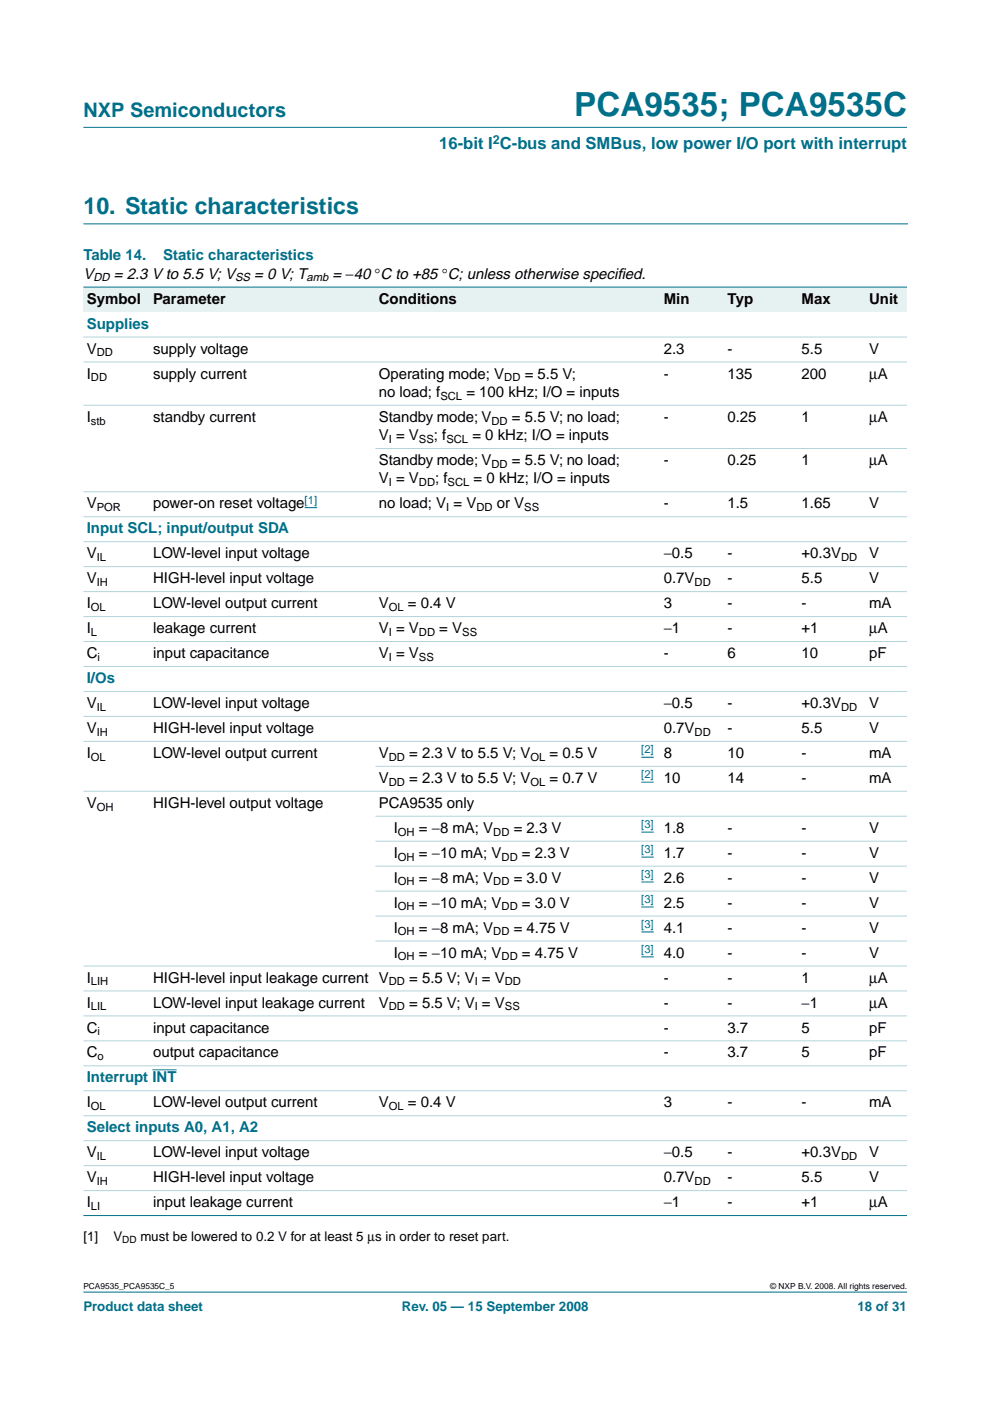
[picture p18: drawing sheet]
<svg xmlns="http://www.w3.org/2000/svg" width="210mm" height="297mm" viewBox="0 0 210 297" stroke-linecap="round" stroke-linejoin="round" font-family="sans-serif">
<defs><g id="words">
<text font-size="7.1" fill="#00708a" x="121.7" y="24.7">PCA9535; PCA9535C</text>
<text font-size="4.9" fill="#00708a" x="17.7" y="45.5">10. Static characteristics</text>
<text font-size="4.2" fill="#00708a" x="17.7" y="24.9">NXP Semiconductors</text>
<text font-size="3.5" fill="#00708a" x="93.1" y="31.6">16-bit I C-bus and SMBus, low power I/O port with interrupt</text>
<g font-size="3.2" fill="#00708a">
<text x="17.7" y="55.2">Table 14.</text>
<text x="34.6" y="55.2">Static characteristics</text>
<text x="18.4" y="69.7">Supplies</text>
<text x="18.4" y="113.1">Input SCL; input/output SDA</text>
<text x="18.4" y="144.8">I/Os</text>
<text x="18.4" y="229.5">Interrupt INT</text>
<text x="18.4" y="240.1">Select inputs A0, A1, A2</text>
</g>
<g font-size="3.2">
<text x="17.7" y="59.1">V</text>
<text x="24.1" y="59.1">= 2.3 V to 5.5 V; V</text>
<text x="53.9" y="59.1">= 0 V; T</text>
<text x="70.5" y="59.1">= −40 °C to +85 °C; unless otherwise specif</text>
<text x="130.9" y="59.1">ied.</text>
<text x="18.4" y="64.4">Symbol</text>
<text x="32.5" y="64.4">Parameter</text>
<text x="80.3" y="64.4">Conditions</text>
<text x="140.7" y="64.4">Min</text>
<text x="154.2" y="64.4">Typ</text>
<text x="170" y="64.4">Max</text>
<text x="184.3" y="64.4">Unit</text>
<text x="18.4" y="75">V</text>
<text x="32.5" y="75">supply voltage</text>
<text x="140.7" y="75">2.3</text>
<text x="154.2" y="75">-</text>
<text x="170" y="75">5.5</text>
<text x="184.3" y="75">V</text>
<text x="18.4" y="80.3">I</text>
<text x="32.5" y="80.3">supply current</text>
<text x="80.3" y="80.3">Operating mode; V</text>
<text x="111.2" y="80.3">= 5.5 V;</text>
<text x="140.7" y="80.3">-</text>
<text x="154.2" y="80.3">135</text>
<text x="170" y="80.3">200</text>
<text x="184.3" y="80.3">µA</text>
<text x="18.4" y="89.4">I</text>
<text x="32.5" y="89.4">standby current</text>
<text x="80.3" y="84.2">no load; f</text>
<text x="80.3" y="89.4">Standby mode; V</text>
<text x="98.9" y="84.2">= 100 kHz; I/O = inputs</text>
<text x="108.5" y="89.4">= 5.5 V; no load;</text>
<text x="140.7" y="89.4">-</text>
<text x="154.2" y="89.4">0.25</text>
<text x="170" y="89.4">1</text>
<text x="184.3" y="89.4">µA</text>
<text x="80.3" y="93.3">V = V</text>
<text x="92" y="93.3">; f</text>
<text x="100.2" y="93.3">= 0 kHz; I/O = inputs</text>
<text x="80.3" y="98.6">Standby mode; V</text>
<text x="108.5" y="98.6">= 5.5 V; no load;</text>
<text x="140.7" y="98.6">-</text>
<text x="154.2" y="98.6">0.25</text>
<text x="170" y="98.6">1</text>
<text x="184.3" y="98.6">µA</text>
<text x="18.4" y="107.8">V</text>
<text x="32.5" y="107.8">power-on reset voltage</text>
<text x="80.3" y="107.8">no load; V = V</text>
<text x="80.3" y="102.5">V = V</text>
<text x="92.3" y="102.5">; f</text>
<text x="100.4" y="102.5">= 0 kHz; I/O = inputs</text>
<text x="105.3" y="107.8">or V</text>
<text x="140.7" y="107.8">-</text>
<text x="154.2" y="107.8">1.5</text>
<text x="170" y="107.8">1.65</text>
<text x="184.3" y="107.8">V</text>
<text x="18.4" y="118.4">V</text>
<text x="32.5" y="118.4">LOW-level input voltage</text>
<text x="140.7" y="118.4">−0.5</text>
<text x="154.2" y="118.4">-</text>
<text x="170" y="118.4">+0.3V</text>
<text x="184.3" y="118.4">V</text>
<text x="18.4" y="123.7">V</text>
<text x="32.5" y="123.7">HIGH-level input voltage</text>
<text x="140.7" y="123.7">0.7V</text>
<text x="154.2" y="123.7">-</text>
<text x="170" y="123.7">5.5</text>
<text x="184.3" y="123.7">V</text>
<text x="18.4" y="129">I</text>
<text x="32.5" y="129">LOW-level output current</text>
<text x="80.3" y="129">V</text>
<text x="86.5" y="129">= 0.4 V</text>
<text x="140.7" y="129">3</text>
<text x="154.2" y="129">-</text>
<text x="170" y="129">-</text>
<text x="184.3" y="129">mA</text>
<text x="18.4" y="134.2">I</text>
<text x="32.5" y="134.2">leakage current</text>
<text x="80.3" y="134.2">V = V</text>
<text x="93.1" y="134.2">= V</text>
<text x="140.7" y="134.2">−1</text>
<text x="154.2" y="134.2">-</text>
<text x="170" y="134.2">+1</text>
<text x="184.3" y="134.2">µA</text>
<text x="18.4" y="139.5">C</text>
<text x="32.5" y="139.5">input capacitance</text>
<text x="80.3" y="139.5">V = V</text>
<text x="140.7" y="139.5">-</text>
<text x="154.2" y="139.5">6</text>
<text x="170" y="139.5">10</text>
<text x="184.3" y="139.5">pF</text>
<text x="18.4" y="155.4">V</text>
<text x="18.4" y="150.1">V</text>
<text x="32.5" y="150.1">LOW-level input voltage</text>
<text x="32.5" y="155.4">HIGH-level input voltage</text>
<text x="140.7" y="155.4">0.7V</text>
<text x="140.7" y="150.1">−0.5</text>
<text x="154.2" y="155.4">-</text>
<text x="154.2" y="150.1">-</text>
<text x="170" y="155.4">5.5</text>
<text x="170" y="150.1">+0.3V</text>
<text x="184.3" y="155.4">V</text>
<text x="184.3" y="150.1">V</text>
<text x="18.4" y="160.7">I</text>
<text x="32.5" y="160.7">LOW-level output current</text>
<text x="80.3" y="160.7">V</text>
<text x="86.7" y="160.7">= 2.3 V to 5.5 V; V</text>
<text x="116.5" y="160.7">= 0.5 V</text>
<text x="140.7" y="160.7">8</text>
<text x="154.2" y="160.7">10</text>
<text x="170" y="160.7">-</text>
<text x="184.3" y="160.7">mA</text>
<text x="80.3" y="166">V</text>
<text x="86.7" y="166">= 2.3 V to 5.5 V; V</text>
<text x="116.5" y="166">= 0.7 V</text>
<text x="140.7" y="166">10</text>
<text x="154.2" y="166">14</text>
<text x="170" y="166">-</text>
<text x="184.3" y="166">mA</text>
<text x="18.4" y="171.3">V</text>
<text x="32.5" y="171.3">HIGH-level output voltage</text>
<text x="80.3" y="171.3">PCA9535 only</text>
<text x="83.5" y="176.6">I</text>
<text x="88.8" y="176.6">= −8 mA; V</text>
<text x="108.9" y="176.6">= 2.3 V</text>
<text x="140.7" y="176.6">1.8</text>
<text x="154.2" y="176.6">-</text>
<text x="170" y="176.6">-</text>
<text x="184.3" y="176.6">V</text>
<text x="83.5" y="181.9">I</text>
<text x="88.8" y="181.9">= −10 mA; V</text>
<text x="110.7" y="181.9">= 2.3 V</text>
<text x="140.7" y="181.9">1.7</text>
<text x="154.2" y="181.9">-</text>
<text x="170" y="181.9">-</text>
<text x="184.3" y="181.9">V</text>
<text x="83.5" y="187.2">I</text>
<text x="88.8" y="187.2">= −8 mA; V</text>
<text x="108.9" y="187.2">= 3.0 V</text>
<text x="140.7" y="187.2">2.6</text>
<text x="154.2" y="187.2">-</text>
<text x="170" y="187.2">-</text>
<text x="184.3" y="187.2">V</text>
<text x="83.5" y="192.5">I</text>
<text x="83.5" y="197.7">I</text>
<text x="88.8" y="192.5">= −10 mA; V</text>
<text x="88.8" y="197.7">= −8 mA; V</text>
<text x="108.9" y="197.7">= 4.75 V</text>
<text x="110.7" y="192.5">= 3.0 V</text>
<text x="140.7" y="192.5">2.5</text>
<text x="140.7" y="197.7">4.1</text>
<text x="154.2" y="192.5">-</text>
<text x="154.2" y="197.7">-</text>
<text x="170" y="192.5">-</text>
<text x="170" y="197.7">-</text>
<text x="184.3" y="192.5">V</text>
<text x="184.3" y="197.7">V</text>
<text x="83.5" y="203">I</text>
<text x="88.8" y="203">= −10 mA; V</text>
<text x="110.7" y="203">= 4.75 V</text>
<text x="140.7" y="203">4.0</text>
<text x="154.2" y="203">-</text>
<text x="170" y="203">-</text>
<text x="184.3" y="203">V</text>
<text x="18.4" y="208.3">I</text>
<text x="32.5" y="208.3">HIGH-level input leakage current V</text>
<text x="86.7" y="208.3">= 5.5 V; V = V</text>
<text x="140.7" y="208.3">-</text>
<text x="154.2" y="208.3">-</text>
<text x="170" y="208.3">1</text>
<text x="184.3" y="208.3">µA</text>
<text x="18.4" y="213.6">I</text>
<text x="32.5" y="213.6">LOW-level input leakage current</text>
<text x="80.3" y="213.6">V</text>
<text x="86.7" y="213.6">= 5.5 V; V = V</text>
<text x="140.7" y="213.6">-</text>
<text x="154.2" y="213.6">-</text>
<text x="170" y="213.6">−1</text>
<text x="184.3" y="213.6">µA</text>
<text x="18.4" y="218.9">C</text>
<text x="32.5" y="218.9">input capacitance</text>
<text x="140.7" y="218.9">-</text>
<text x="154.2" y="218.9">3.7</text>
<text x="170" y="218.9">5</text>
<text x="184.3" y="218.9">pF</text>
<text x="18.4" y="224.2">C</text>
<text x="32.5" y="224.2">output capacitance</text>
<text x="140.7" y="224.2">-</text>
<text x="154.2" y="224.2">3.7</text>
<text x="170" y="224.2">5</text>
<text x="184.3" y="224.2">pF</text>
<text x="18.4" y="234.8">I</text>
<text x="32.5" y="234.8">LOW-level output current</text>
<text x="80.3" y="234.8">V</text>
<text x="86.5" y="234.8">= 0.4 V</text>
<text x="140.7" y="234.8">3</text>
<text x="154.2" y="234.8">-</text>
<text x="170" y="234.8">-</text>
<text x="184.3" y="234.8">mA</text>
<text x="18.4" y="245.4">V</text>
<text x="32.5" y="245.4">LOW-level input voltage</text>
<text x="140.7" y="245.4">−0.5</text>
<text x="154.2" y="245.4">-</text>
<text x="170" y="245.4">+0.3V</text>
<text x="184.3" y="245.4">V</text>
<text x="18.4" y="250.7">V</text>
<text x="32.5" y="250.7">HIGH-level input voltage</text>
<text x="140.7" y="250.7">0.7V</text>
<text x="154.2" y="250.7">-</text>
<text x="170" y="250.7">5.5</text>
<text x="184.3" y="250.7">V</text>
<text x="18.4" y="256">I</text>
<text x="32.5" y="256">input leakage current</text>
<text x="140.7" y="256">−1</text>
<text x="154.2" y="256">-</text>
<text x="170" y="256">+1</text>
<text x="184.3" y="256">µA</text>
</g>
<g font-size="2.8">
<text x="17.7" y="263.1">[1]</text>
<text x="24" y="263.1">V</text>
<text x="29.8" y="263.1">must be lowered to 0.2 V for at least 5 µs in order to reset part.</text>
</g>
<g font-size="2.8" fill="#00708a">
<text x="17.7" y="278">Product data sheet</text>
<text x="85.2" y="278">Rev. 05 — 15 September 2008</text>
<text x="181.8" y="278">18 of 31</text>
</g>
<text font-size="2.6" fill="#00708a" x="104.5" y="30.5">2</text>
<g font-size="2.4">
<text x="19.8" y="59.7">DD</text>
<text x="49.9" y="59.7">SS</text>
<text x="65" y="59.7">amb</text>
<text x="20.5" y="75.6">DD</text>
<text x="19.3" y="80.8">DD</text>
<text x="106.9" y="80.8">DD</text>
<text x="93.4" y="84.7">SCL</text>
<text x="19.3" y="90">stb</text>
<text x="82.4" y="93.9">I</text>
<text x="88.8" y="93.9">SS</text>
<text x="94.6" y="93.9">SCL</text>
<text x="104.2" y="90">DD</text>
<text x="104.2" y="99.2">DD</text>
<text x="82.4" y="103.1">I</text>
<text x="88.8" y="103.1">DD</text>
<text x="94.9" y="103.1">SCL</text>
<text x="20.5" y="108.4">POR</text>
<text x="94.6" y="108.4">I</text>
<text x="101" y="108.4">DD</text>
<text x="111.1" y="108.4">SS</text>
<text x="20.5" y="118.9">IL</text>
<text x="178.3" y="118.9">DD</text>
<text x="20.5" y="124.2">IH</text>
<text x="147.3" y="124.2">DD</text>
<text x="19.3" y="129.5">OL</text>
<text x="82.4" y="129.5">OL</text>
<text x="19.3" y="134.8">L</text>
<text x="82.4" y="134.8">I</text>
<text x="88.8" y="134.8">DD</text>
<text x="98" y="134.8">SS</text>
<text x="20.7" y="140.1">i</text>
<text x="82.4" y="140.1">I</text>
<text x="88.8" y="140.1">SS</text>
<text x="20.5" y="150.7">IL</text>
<text x="20.5" y="156">IH</text>
<text x="147.3" y="156">DD</text>
<text x="178.3" y="150.7">DD</text>
<text x="19.3" y="161.3">OL</text>
<text x="82.4" y="161.3">DD</text>
<text x="112.5" y="161.3">OL</text>
<text x="82.4" y="166.6">DD</text>
<text x="112.5" y="166.6">OL</text>
<text x="20.5" y="171.9">OH</text>
<text x="84.4" y="177.2">OH</text>
<text x="104.6" y="177.2">DD</text>
<text x="84.4" y="182.4">OH</text>
<text x="106.4" y="182.4">DD</text>
<text x="84.4" y="187.7">OH</text>
<text x="104.6" y="187.7">DD</text>
<text x="84.4" y="193">OH</text>
<text x="106.4" y="193">DD</text>
<text x="84.4" y="198.3">OH</text>
<text x="84.4" y="203.6">OH</text>
<text x="104.6" y="198.3">DD</text>
<text x="106.4" y="203.6">DD</text>
<text x="19.3" y="208.9">LIH</text>
<text x="82.4" y="208.9">DD</text>
<text x="100.6" y="208.9">I</text>
<text x="107" y="208.9">DD</text>
<text x="19.3" y="214.2">LIL</text>
<text x="82.4" y="214.2">DD</text>
<text x="100.6" y="214.2">I</text>
<text x="107" y="214.2">SS</text>
<text x="20.7" y="219.5">i</text>
<text x="20.7" y="224.8">o</text>
<text x="19.3" y="235.4">OL</text>
<text x="82.4" y="235.4">OL</text>
<text x="20.5" y="245.9">IL</text>
<text x="178.3" y="245.9">DD</text>
<text x="20.5" y="251.2">IH</text>
<text x="147.3" y="251.2">DD</text>
<text x="19.3" y="256.5">LI</text>
</g>
<g font-size="2.4" fill="#00f">
<text x="64.6" y="106.8">[1]</text>
<text x="136" y="159.8">[2]</text>
<text x="136" y="165">[2]</text>
<text x="136" y="175.6">[3]</text>
<text x="136" y="180.9">[3]</text>
<text x="136" y="186.2">[3]</text>
<text x="136" y="191.5">[3]</text>
<text x="136" y="196.8">[3]</text>
<text x="136" y="202.1">[3]</text>
</g>
<text font-size="2.1" x="25.9" y="263.6">DD</text>
<g font-size="1.8">
<text x="17.7" y="273.4">PCA9535_PCA9535C_5</text>
<text x="163.3" y="273.4">© NXP B.V. 2008. All rights reserved.</text>
</g>
</g></defs>
<g fill="#00708a" stroke="#00708a" stroke-width=".21">
<path d="M17.7 273.9h174.6z"/>
<path d="M17.7 27h174.6z"/>
</g>
<path d="M17.7 47.5h174.7" fill="none" stroke="#00708a" stroke-width=".21"/>
<g fill="#e6f2f2">
<path d="M17.7 60.9h14.1v5.3h-14.1z" fill-rule="evenodd"/>
<path d="M31.8 60.9h47.8v5.3h-47.8z" fill-rule="evenodd"/>
<path d="M79.6 60.9h53.9v5.3h-53.9z" fill-rule="evenodd"/>
<path d="M133.5 60.9h6.5v5.3h-6.5z" fill-rule="evenodd"/>
<path d="M140 60.9h13.5v5.3h-13.5z" fill-rule="evenodd"/>
<path d="M153.5 60.9h15.7v5.3h-15.7z" fill-rule="evenodd"/>
<path d="M169.2 60.9h14.4v5.3h-14.4z" fill-rule="evenodd"/>
<path d="M183.6 60.9h8.7v5.3h-8.7z" fill-rule="evenodd"/>
</g>
<path d="M64.6 107.6h2.6M136 160.5h2.6M136 165.8h2.6M136 176.4h2.6M136 181.7h2.6M136 187h2.6M136 192.3h2.6M136 197.6h2.6M136 202.9h2.6" fill="none" stroke="#00f" stroke-width=".21"/>
<path d="M32.3 226.8h5.1" fill="none" stroke="#00708a" stroke-width=".21"/>
<g fill="#00708a" stroke="#00708a" stroke-width=".21">
<path d="M17.7 60.9h174.6z"/>
<path d="M17.7 257.7h174.6z"/>
</g>
<g fill="#b3d4db" stroke="#b3d4db" stroke-width=".21">
<path d="M17.7 71.5h174.6z"/>
<path d="M17.7 76.7h174.6z"/>
<path d="M17.7 85.9h174.6z"/>
<path d="M79.6 95.1h112.7z"/>
<path d="M17.7 104.3h174.6z"/>
<path d="M17.7 109.6h174.6z"/>
<path d="M17.7 114.8h174.6z"/>
<path d="M17.7 120.1h174.6z"/>
<path d="M17.7 125.4h174.6z"/>
<path d="M17.7 130.7h174.6z"/>
<path d="M17.7 136h174.6z"/>
<path d="M17.7 141.3h174.6z"/>
<path d="M17.7 146.6h174.6z"/>
<path d="M17.7 151.9h174.6z"/>
<path d="M17.7 157.2h174.6z"/>
<path d="M79.6 162.5h112.7z"/>
<path d="M17.7 167.8h174.6z"/>
<path d="M79.6 173.1h112.7z"/>
<path d="M79.6 178.3h112.7z"/>
<path d="M79.6 183.6h112.7z"/>
<path d="M79.6 188.9h112.7z"/>
<path d="M79.6 194.2h112.7z"/>
<path d="M79.6 199.5h112.7z"/>
<path d="M17.7 204.8h174.6z"/>
<path d="M17.7 210.1h174.6z"/>
<path d="M17.7 215.4h174.6z"/>
<path d="M17.7 220.7h174.6z"/>
<path d="M17.7 226h174.6z"/>
<path d="M17.7 231.3h174.6z"/>
<path d="M17.7 236.6h174.6z"/>
<path d="M17.7 241.8h174.6z"/>
<path d="M17.7 247.1h174.6z"/>
<path d="M17.7 252.4h174.6z"/>
</g>
<use href="#words"/>
</svg>
